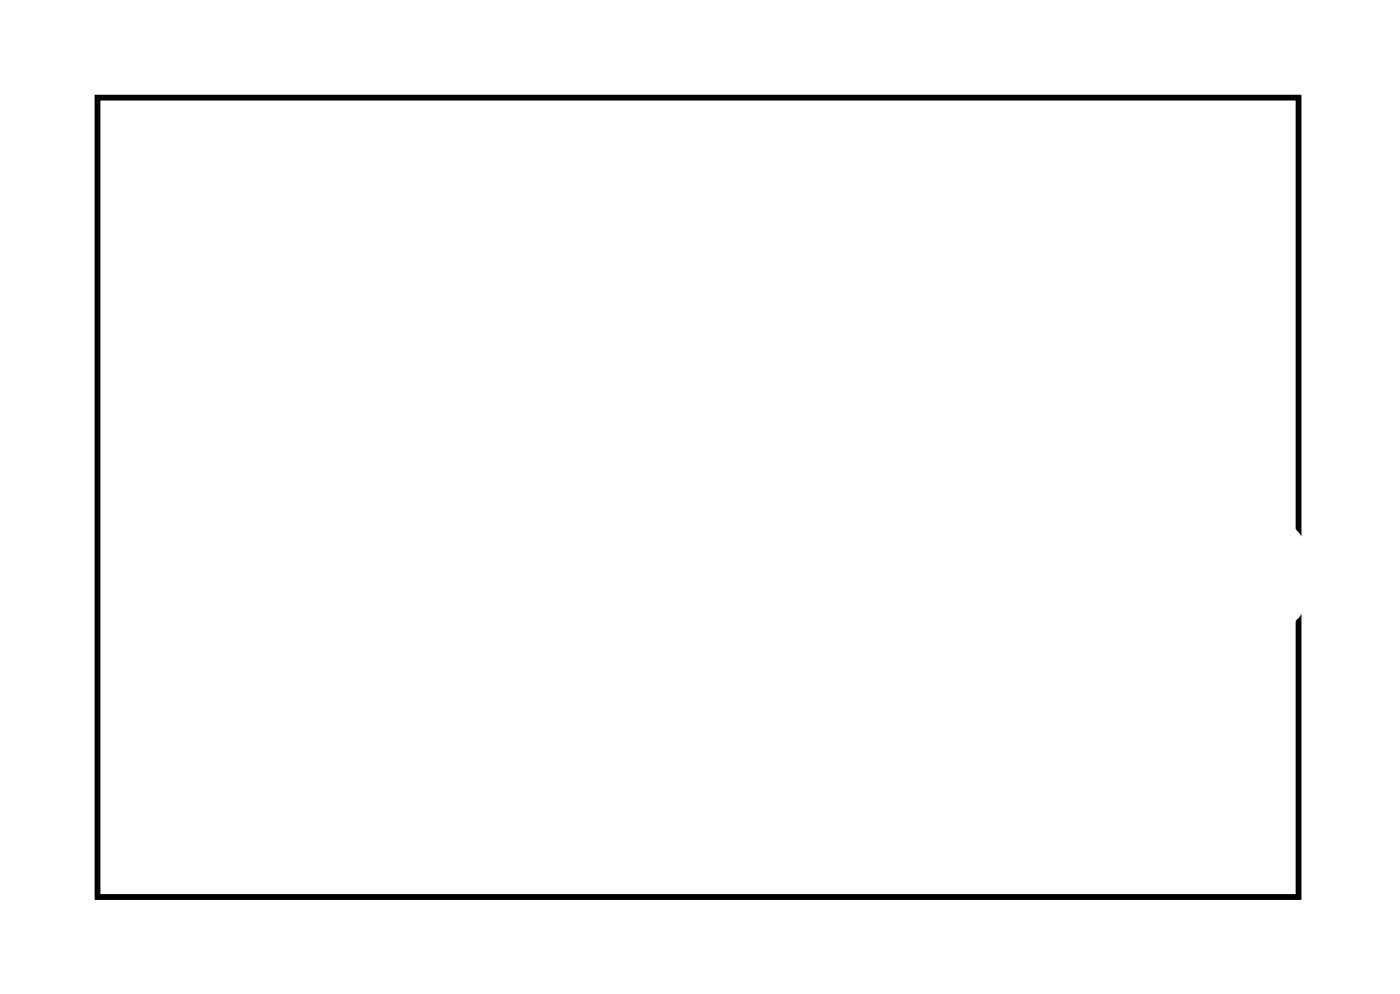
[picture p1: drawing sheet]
<svg xmlns="http://www.w3.org/2000/svg" width="52mm" height="37mm" viewBox="0 0 52 37" stroke-linecap="round" stroke-linejoin="round" font-family="sans-serif">
<path d="M3.6 3.6h44.8v29.8h-44.8z" fill="none" stroke="#000" stroke-width=".2"/>
<path d="M3.6 3.6h44.8v29.8h-44.8z" fill="none" stroke="#000" stroke-width=".04"/>
<circle cx="6.5" cy="6.4" r=".5" fill="#fff"/>
<circle cx="6.5" cy="6.4" r=".5" fill="none" stroke="#fff" stroke-width=".25"/>
<circle cx="6.5" cy="30.4" r=".5" fill="#fff"/>
<circle cx="6.5" cy="30.4" r=".5" fill="none" stroke="#fff" stroke-width=".25"/>
<circle cx="25.5" cy="6.4" r=".5" fill="#fff"/>
<circle cx="25.5" cy="6.4" r=".5" fill="none" stroke="#fff" stroke-width=".25"/>
<circle cx="25.5" cy="30.4" r=".5" fill="#fff"/>
<circle cx="25.5" cy="30.4" r=".5" fill="none" stroke="#fff" stroke-width=".25"/>
<circle cx="45.5" cy="6.4" r=".5" fill="#fff"/>
<circle cx="45.5" cy="6.4" r=".5" fill="none" stroke="#fff" stroke-width=".25"/>
<circle cx="45.5" cy="30.4" r=".5" fill="#fff"/>
<circle cx="45.5" cy="30.4" r=".5" fill="none" stroke="#fff" stroke-width=".25"/>
<circle cx="34.5" cy="21.4" r="1.35" fill="#fff"/>
<circle cx="34.5" cy="21.4" r="1.35" fill="none" stroke="#fff" stroke-width="2.3" stroke-linecap="butt"/>
<circle cx="38.5" cy="21.4" r="1.35" fill="#fff"/>
<circle cx="38.5" cy="21.4" r="1.35" fill="none" stroke="#fff" stroke-width="2.3" stroke-linecap="butt"/>
<circle cx="46.5" cy="21.4" r="1.35" fill="#fff"/>
<circle cx="46.5" cy="21.4" r="1.35" fill="none" stroke="#fff" stroke-width="2.3" stroke-linecap="butt"/>
<circle cx="42.5" cy="21.4" r="1.35" fill="#fff"/>
<circle cx="42.5" cy="21.4" r="1.35" fill="none" stroke="#fff" stroke-width="2.3" stroke-linecap="butt"/>
<circle cx="30.5" cy="21.4" r="1.35" fill="#fff"/>
<circle cx="30.5" cy="21.4" r="1.35" fill="none" stroke="#fff" stroke-width="2.3" stroke-linecap="butt"/>
<circle cx="30.5" cy="15.4" r=".75" fill="#fff"/>
<circle cx="30.5" cy="15.4" r=".75" fill="none" stroke="#fff" stroke-width="1.1" stroke-linecap="butt"/>
<circle cx="34.5" cy="15.4" r=".75" fill="#fff"/>
<circle cx="34.5" cy="15.4" r=".75" fill="none" stroke="#fff" stroke-width="1.1" stroke-linecap="butt"/>
<circle cx="38.5" cy="15.4" r=".75" fill="#fff"/>
<circle cx="38.5" cy="15.4" r=".75" fill="none" stroke="#fff" stroke-width="1.1" stroke-linecap="butt"/>
<circle cx="42.5" cy="15.4" r=".75" fill="#fff"/>
<circle cx="42.5" cy="15.4" r=".75" fill="none" stroke="#fff" stroke-width="1.1" stroke-linecap="butt"/>
<circle cx="46.5" cy="15.4" r=".75" fill="#fff"/>
<circle cx="46.5" cy="15.4" r=".75" fill="none" stroke="#fff" stroke-width="1.1" stroke-linecap="butt"/>
</svg>
